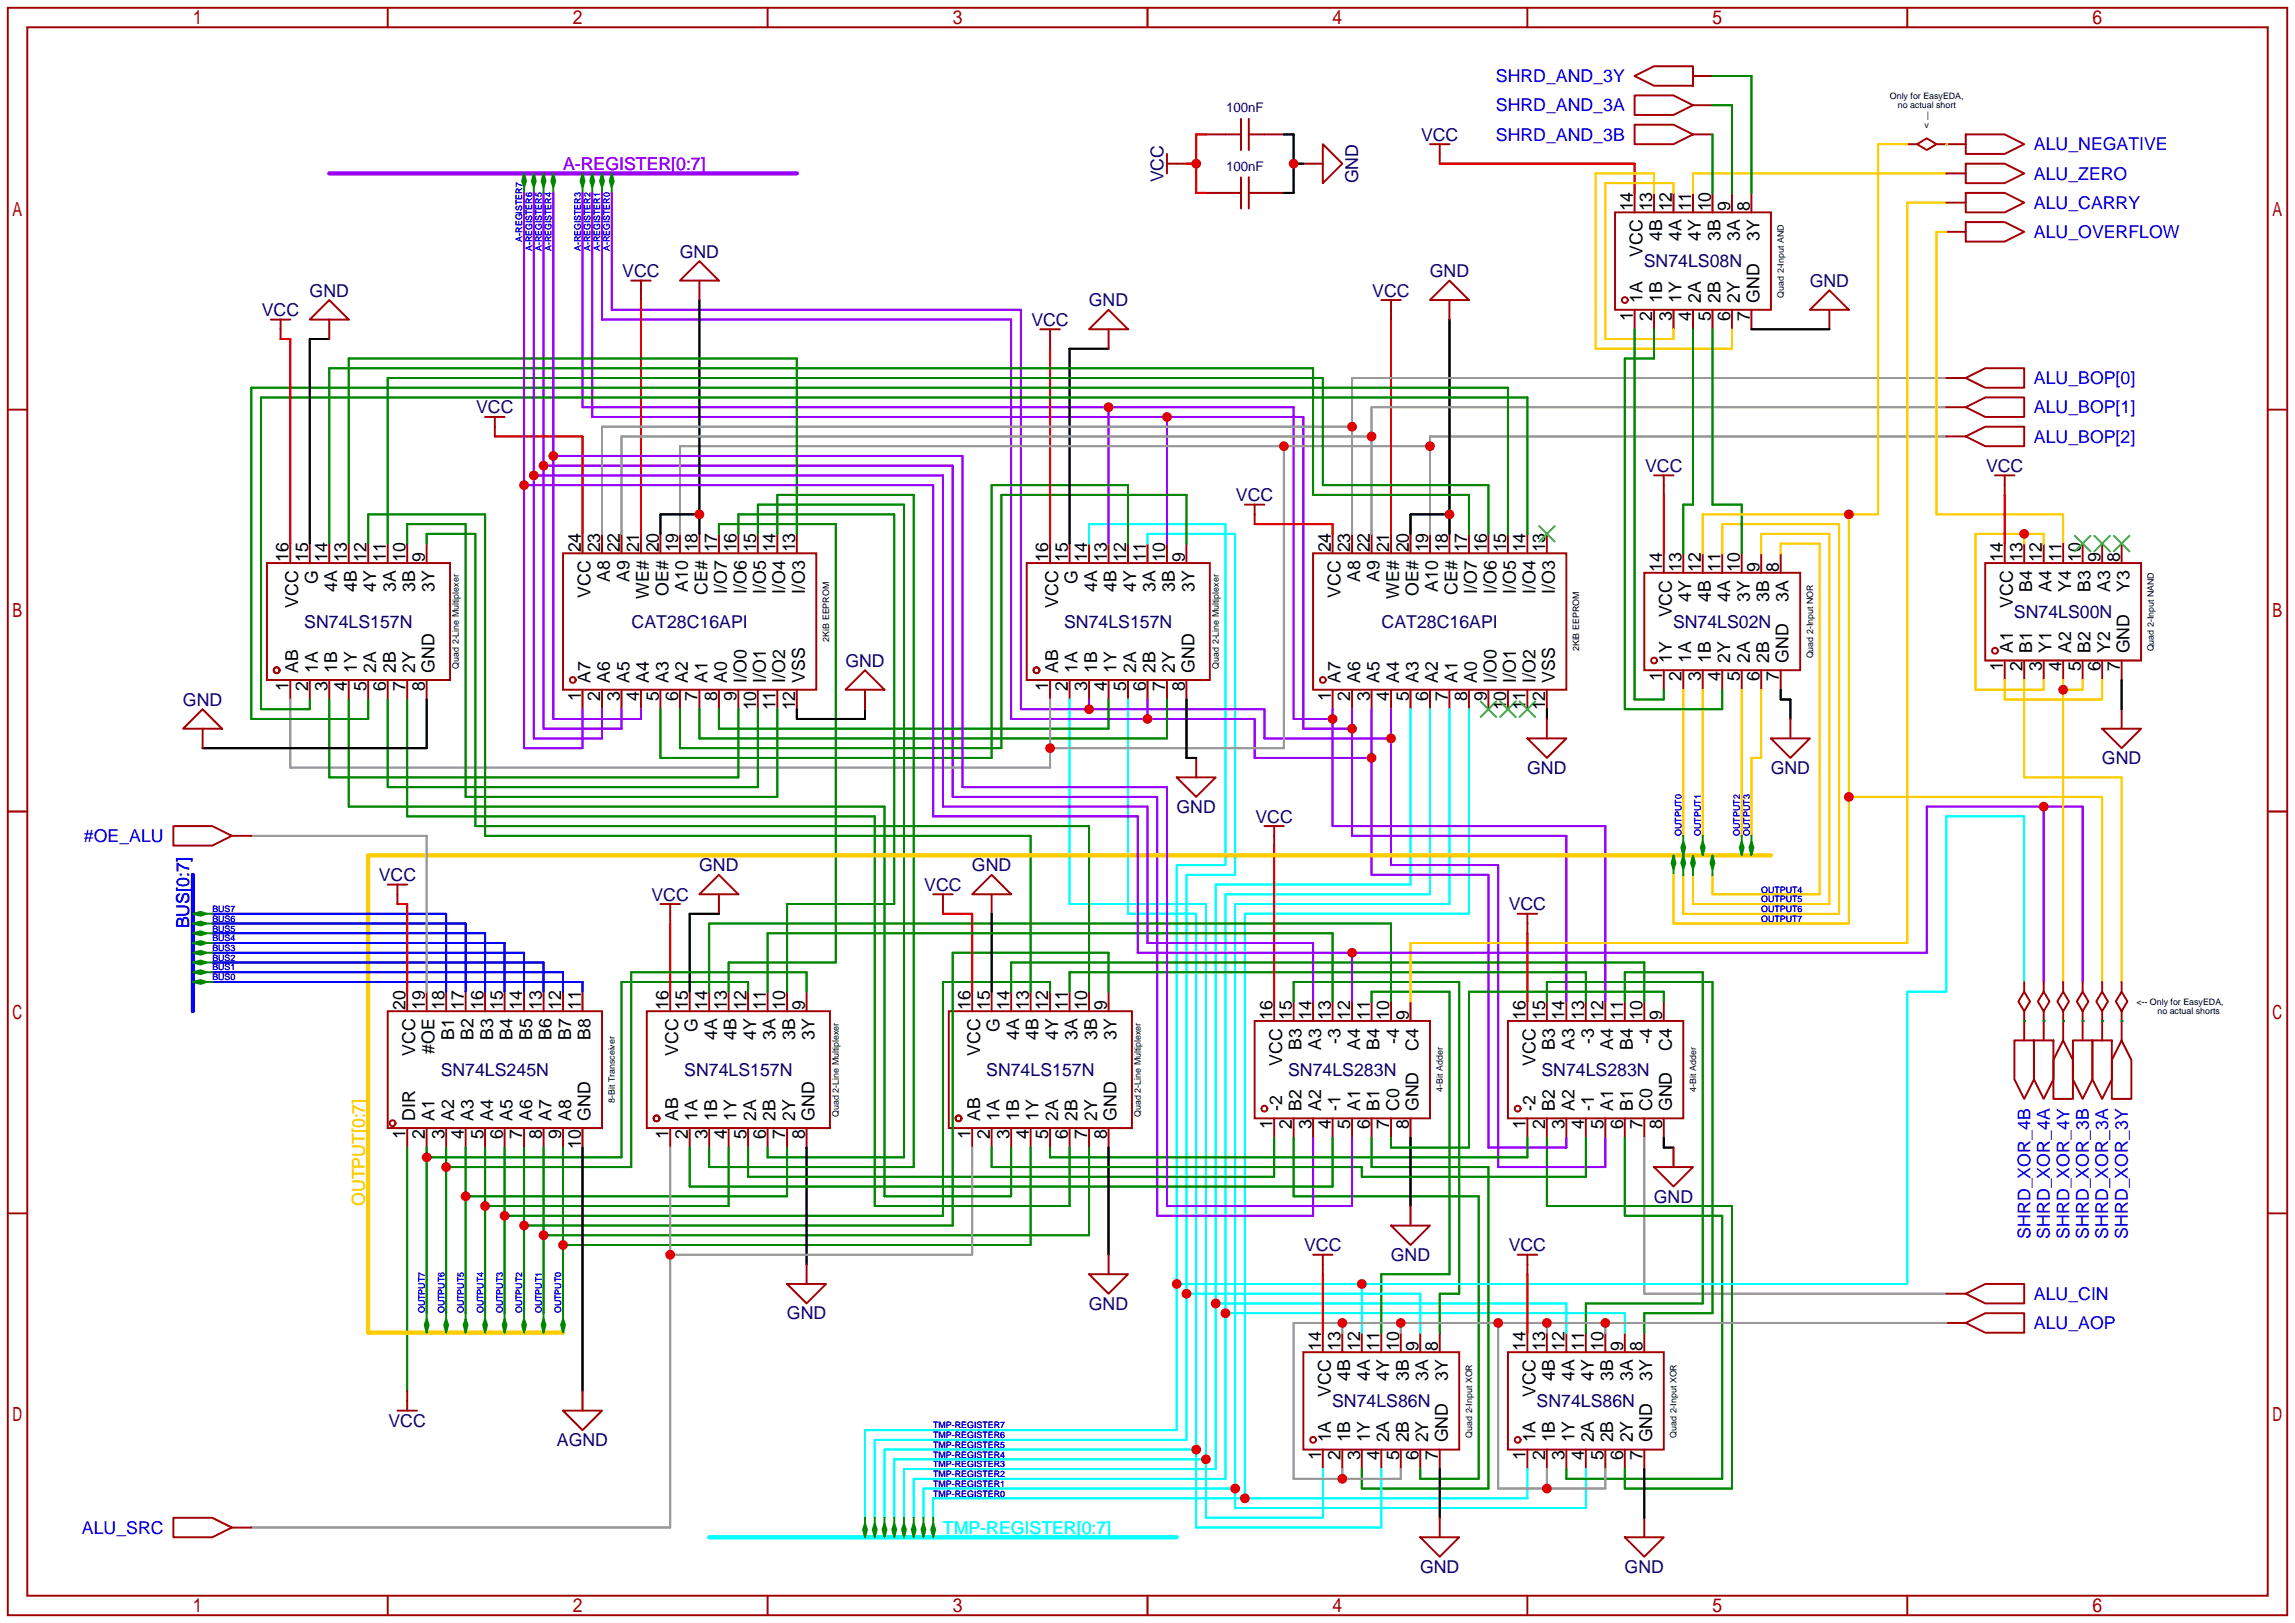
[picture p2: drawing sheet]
<svg xmlns="http://www.w3.org/2000/svg" width="299mm" height="212mm" viewBox="0 0 299 212" stroke-linecap="round" stroke-linejoin="round" font-family="sans-serif">
<defs><g id="words">
<g font-size="2.3" fill="#00f">
<text x="195" y="10.7">SHRD_AND_3Y</text>
<text x="195" y="14.5">SHRD_AND_3A</text>
<text x="195" y="18.3">SHRD_AND_3B</text>
<text x="265.2" y="19.6">ALU_NEGATIVE</text>
<text x="265.2" y="23.4">ALU_ZERO</text>
<text x="265.2" y="27.2">ALU_CARRY</text>
<text x="265.2" y="31">ALU_OVERFLOW</text>
<text x="265.2" y="53.9">ALU_BOP[1]</text>
<text x="265.2" y="50.1">ALU_BOP[0]</text>
<text x="265.2" y="57.7">ALU_BOP[2]</text>
<text x="10.9" y="109.8">#OE_ALU</text>
<text x="24.7" y="121" transform="rotate(-90 24.7 121)">BUS[0:7]</text>
<text x="264.7" y="161.5" transform="rotate(-90 264.7 161.5)">SHRD_XOR_4B</text>
<text x="267.3" y="161.5" transform="rotate(-90 267.3 161.5)">SHRD_XOR_4A</text>
<text x="269.8" y="161.5" transform="rotate(-90 269.8 161.5)">SHRD_XOR_4Y</text>
<text x="272.3" y="161.5" transform="rotate(-90 272.3 161.5)">SHRD_XOR_3B</text>
<text x="274.9" y="161.5" transform="rotate(-90 274.9 161.5)">SHRD_XOR_3A</text>
<text x="277.4" y="161.5" transform="rotate(-90 277.4 161.5)">SHRD_XOR_3Y</text>
<text x="265.2" y="173.3">ALU_AOP</text>
<text x="265.2" y="169.5">ALU_CIN</text>
<text x="10.7" y="199.9">ALU_SRC</text>
</g>
<text font-size="2.3" fill="#90f" x="73.4" y="22.1">A-REGISTER[0:7]</text>
<g font-size="2.3" fill="#000080">
<text x="151.7" y="23.8" transform="rotate(-90 151.7 23.8)">VCC</text>
<text x="177.1" y="23.9" transform="rotate(-90 177.1 23.9)">GND</text>
<text x="185.3" y="18.3">VCC</text>
<text x="88.6" y="33.6">GND</text>
<text x="214.3" y="34.8">SN74LS08N</text>
<text x="34.1" y="41.2">VCC</text>
<text x="40.4" y="38.7">GND</text>
<text x="81.1" y="36.1">VCC</text>
<text x="142" y="39.9">GND</text>
<text x="178.9" y="38.7">VCC</text>
<text x="186.4" y="36.1">GND</text>
<text x="235.9" y="37.4">GND</text>
<text x="134.5" y="42.5">VCC</text>
<text x="62.1" y="53.9">VCC</text>
<text x="161.1" y="65.3">VCC</text>
<text x="214.5" y="61.5">VCC</text>
<text x="258.9" y="61.5">VCC</text>
<text x="39.7" y="81.8">SN74LS157N</text>
<text x="82.3" y="81.8">CAT28C16API</text>
<text x="138.7" y="81.8">SN74LS157N</text>
<text x="180.1" y="81.8">CAT28C16API</text>
<text x="218.1" y="81.8">SN74LS02N</text>
<text x="262.6" y="80.6">SN74LS00N</text>
<text x="110.2" y="86.9">GND</text>
<text x="23.9" y="92">GND</text>
<text x="199.1" y="100.9">GND</text>
<text x="230.9" y="100.9">GND</text>
<text x="274" y="99.6">GND</text>
<text x="153.4" y="106">GND</text>
<text x="163.7" y="107.2">VCC</text>
<text x="91.2" y="113.6">GND</text>
<text x="126.7" y="113.6">GND</text>
<text x="49.4" y="114.9">VCC</text>
<text x="84.9" y="117.4">VCC</text>
<text x="120.5" y="116.1">VCC</text>
<text x="196.7" y="118.7">VCC</text>
<text x="57.5" y="140.3">SN74LS245N</text>
<text x="89.2" y="140.3">SN74LS157N</text>
<text x="128.6" y="140.3">SN74LS157N</text>
<text x="167.9" y="140.3">SN74LS283N</text>
<text x="201" y="140.3">SN74LS283N</text>
<text x="215.6" y="156.8">GND</text>
<text x="170" y="163.1">VCC</text>
<text x="181.3" y="164.4">GND</text>
<text x="196.7" y="163.1">VCC</text>
<text x="102.6" y="172">GND</text>
<text x="142" y="170.7">GND</text>
<text x="50.6" y="186">VCC</text>
<text x="173.7" y="183.4">SN74LS86N</text>
<text x="200.3" y="183.4">SN74LS86N</text>
<text x="72.6" y="188.5">AGND</text>
<text x="185.1" y="205">GND</text>
<text x="211.8" y="205">GND</text>
</g>
<g font-size="2.3">
<text x="212.9" y="27.6" transform="rotate(-90 212.9 27.6)">14</text>
<text x="215.4" y="27.6" transform="rotate(-90 215.4 27.6)">13</text>
<text x="218" y="27.6" transform="rotate(-90 218 27.6)">12</text>
<text x="220.5" y="27.6" transform="rotate(-90 220.5 27.6)">11</text>
<text x="223" y="27.6" transform="rotate(-90 223 27.6)">10</text>
<text x="225.6" y="27.6" transform="rotate(-90 225.6 27.6)">9</text>
<text x="228.1" y="27.6" transform="rotate(-90 228.1 27.6)">8</text>
<text x="214.1" y="33.5" transform="rotate(-90 214.1 33.5)">VCC</text>
<text x="216.7" y="31.5" transform="rotate(-90 216.7 31.5)">4B</text>
<text x="219.2" y="31.5" transform="rotate(-90 219.2 31.5)">4A</text>
<text x="221.8" y="31.5" transform="rotate(-90 221.8 31.5)">4Y</text>
<text x="224.3" y="31.5" transform="rotate(-90 224.3 31.5)">3B</text>
<text x="226.8" y="31.5" transform="rotate(-90 226.8 31.5)">3A</text>
<text x="229.4" y="31.5" transform="rotate(-90 229.4 31.5)">3Y</text>
<text x="212.9" y="41.8" transform="rotate(-90 212.9 41.8)">1</text>
<text x="214.1" y="39.4" transform="rotate(-90 214.1 39.4)">1A</text>
<text x="215.4" y="41.8" transform="rotate(-90 215.4 41.8)">2</text>
<text x="216.7" y="39.4" transform="rotate(-90 216.7 39.4)">1B</text>
<text x="218" y="41.8" transform="rotate(-90 218 41.8)">3</text>
<text x="219.2" y="39.4" transform="rotate(-90 219.2 39.4)">1Y</text>
<text x="220.5" y="41.8" transform="rotate(-90 220.5 41.8)">4</text>
<text x="221.8" y="39.4" transform="rotate(-90 221.8 39.4)">2A</text>
<text x="223" y="41.8" transform="rotate(-90 223 41.8)">5</text>
<text x="224.3" y="39.4" transform="rotate(-90 224.3 39.4)">2B</text>
<text x="225.6" y="41.8" transform="rotate(-90 225.6 41.8)">6</text>
<text x="226.8" y="39.4" transform="rotate(-90 226.8 39.4)">2Y</text>
<text x="228.1" y="41.8" transform="rotate(-90 228.1 41.8)">7</text>
<text x="229.4" y="39.4" transform="rotate(-90 229.4 39.4)">GND</text>
<text x="37.6" y="73.3" transform="rotate(-90 37.6 73.3)">16</text>
<text x="40.2" y="73.3" transform="rotate(-90 40.2 73.3)">15</text>
<text x="41.4" y="76.1" transform="rotate(-90 41.4 76.1)">G</text>
<text x="42.7" y="73.3" transform="rotate(-90 42.7 73.3)">14</text>
<text x="44" y="77.2" transform="rotate(-90 44 77.2)">4A</text>
<text x="45.2" y="73.3" transform="rotate(-90 45.2 73.3)">13</text>
<text x="46.5" y="77.2" transform="rotate(-90 46.5 77.2)">4B</text>
<text x="47.8" y="73.3" transform="rotate(-90 47.8 73.3)">12</text>
<text x="49" y="77.2" transform="rotate(-90 49 77.2)">4Y</text>
<text x="50.3" y="73.3" transform="rotate(-90 50.3 73.3)">11</text>
<text x="51.6" y="77.2" transform="rotate(-90 51.6 77.2)">3A</text>
<text x="52.9" y="73.3" transform="rotate(-90 52.9 73.3)">10</text>
<text x="54.1" y="77.2" transform="rotate(-90 54.1 77.2)">3B</text>
<text x="55.4" y="73.3" transform="rotate(-90 55.4 73.3)">9</text>
<text x="56.7" y="77.2" transform="rotate(-90 56.7 77.2)">3Y</text>
<text x="75.7" y="72" transform="rotate(-90 75.7 72)">24</text>
<text x="77" y="77.9" transform="rotate(-90 77 77.9)">VCC</text>
<text x="78.3" y="72" transform="rotate(-90 78.3 72)">23</text>
<text x="79.5" y="75.9" transform="rotate(-90 79.5 75.9)">A8</text>
<text x="80.8" y="72" transform="rotate(-90 80.8 72)">22</text>
<text x="82.1" y="75.9" transform="rotate(-90 82.1 75.9)">A9</text>
<text x="83.3" y="72" transform="rotate(-90 83.3 72)">21</text>
<text x="85.9" y="72" transform="rotate(-90 85.9 72)">20</text>
<text x="87.1" y="77.7" transform="rotate(-90 87.1 77.7)">OE#</text>
<text x="88.4" y="72" transform="rotate(-90 88.4 72)">19</text>
<text x="89.7" y="77.2" transform="rotate(-90 89.7 77.2)">A10</text>
<text x="91" y="72" transform="rotate(-90 91 72)">18</text>
<text x="92.2" y="77.6" transform="rotate(-90 92.2 77.6)">CE#</text>
<text x="93.5" y="72" transform="rotate(-90 93.5 72)">17</text>
<text x="94.8" y="77.4" transform="rotate(-90 94.8 77.4)">I/O7</text>
<text x="96" y="72" transform="rotate(-90 96 72)">16</text>
<text x="97.3" y="77.4" transform="rotate(-90 97.3 77.4)">I/O6</text>
<text x="98.6" y="72" transform="rotate(-90 98.6 72)">15</text>
<text x="99.8" y="77.4" transform="rotate(-90 99.8 77.4)">I/O5</text>
<text x="101.1" y="72" transform="rotate(-90 101.1 72)">14</text>
<text x="102.4" y="77.4" transform="rotate(-90 102.4 77.4)">I/O4</text>
<text x="103.7" y="72" transform="rotate(-90 103.7 72)">13</text>
<text x="104.9" y="77.4" transform="rotate(-90 104.9 77.4)">I/O3</text>
<text x="136.7" y="73.3" transform="rotate(-90 136.7 73.3)">16</text>
<text x="139.2" y="73.3" transform="rotate(-90 139.2 73.3)">15</text>
<text x="140.5" y="76.1" transform="rotate(-90 140.5 76.1)">G</text>
<text x="141.8" y="73.3" transform="rotate(-90 141.8 73.3)">14</text>
<text x="143" y="77.2" transform="rotate(-90 143 77.2)">4A</text>
<text x="144.3" y="73.3" transform="rotate(-90 144.3 73.3)">13</text>
<text x="145.6" y="77.2" transform="rotate(-90 145.6 77.2)">4B</text>
<text x="146.8" y="73.3" transform="rotate(-90 146.8 73.3)">12</text>
<text x="148.1" y="77.2" transform="rotate(-90 148.1 77.2)">4Y</text>
<text x="149.4" y="73.3" transform="rotate(-90 149.4 73.3)">11</text>
<text x="150.6" y="77.2" transform="rotate(-90 150.6 77.2)">3A</text>
<text x="151.9" y="73.3" transform="rotate(-90 151.9 73.3)">10</text>
<text x="153.2" y="77.2" transform="rotate(-90 153.2 77.2)">3B</text>
<text x="154.5" y="73.3" transform="rotate(-90 154.5 73.3)">9</text>
<text x="155.7" y="77.2" transform="rotate(-90 155.7 77.2)">3Y</text>
<text x="173.5" y="72" transform="rotate(-90 173.5 72)">24</text>
<text x="174.8" y="77.9" transform="rotate(-90 174.8 77.9)">VCC</text>
<text x="176" y="72" transform="rotate(-90 176 72)">23</text>
<text x="177.3" y="75.9" transform="rotate(-90 177.3 75.9)">A8</text>
<text x="178.6" y="72" transform="rotate(-90 178.6 72)">22</text>
<text x="179.9" y="75.9" transform="rotate(-90 179.9 75.9)">A9</text>
<text x="181.1" y="72" transform="rotate(-90 181.1 72)">21</text>
<text x="183.7" y="72" transform="rotate(-90 183.7 72)">20</text>
<text x="184.9" y="77.7" transform="rotate(-90 184.9 77.7)">OE#</text>
<text x="186.2" y="72" transform="rotate(-90 186.2 72)">19</text>
<text x="187.5" y="77.2" transform="rotate(-90 187.5 77.2)">A10</text>
<text x="188.7" y="72" transform="rotate(-90 188.7 72)">18</text>
<text x="190" y="77.6" transform="rotate(-90 190 77.6)">CE#</text>
<text x="191.3" y="72" transform="rotate(-90 191.3 72)">17</text>
<text x="192.6" y="77.4" transform="rotate(-90 192.6 77.4)">I/O7</text>
<text x="193.8" y="72" transform="rotate(-90 193.8 72)">16</text>
<text x="195.1" y="77.4" transform="rotate(-90 195.1 77.4)">I/O6</text>
<text x="196.4" y="72" transform="rotate(-90 196.4 72)">15</text>
<text x="197.6" y="77.4" transform="rotate(-90 197.6 77.4)">I/O5</text>
<text x="198.9" y="72" transform="rotate(-90 198.9 72)">14</text>
<text x="200.2" y="77.4" transform="rotate(-90 200.2 77.4)">I/O4</text>
<text x="201.4" y="72" transform="rotate(-90 201.4 72)">13</text>
<text x="202.7" y="77.4" transform="rotate(-90 202.7 77.4)">I/O3</text>
<text x="216.7" y="74.5" transform="rotate(-90 216.7 74.5)">14</text>
<text x="219.2" y="74.5" transform="rotate(-90 219.2 74.5)">13</text>
<text x="221.8" y="74.5" transform="rotate(-90 221.8 74.5)">12</text>
<text x="224.3" y="74.5" transform="rotate(-90 224.3 74.5)">11</text>
<text x="226.8" y="74.5" transform="rotate(-90 226.8 74.5)">10</text>
<text x="229.4" y="74.5" transform="rotate(-90 229.4 74.5)">9</text>
<text x="231.9" y="74.5" transform="rotate(-90 231.9 74.5)">8</text>
<text x="261.1" y="73.3" transform="rotate(-90 261.1 73.3)">14</text>
<text x="263.7" y="73.3" transform="rotate(-90 263.7 73.3)">13</text>
<text x="264.9" y="77.2" transform="rotate(-90 264.9 77.2)">B4</text>
<text x="266.2" y="73.3" transform="rotate(-90 266.2 73.3)">12</text>
<text x="267.5" y="77.2" transform="rotate(-90 267.5 77.2)">A4</text>
<text x="268.8" y="73.3" transform="rotate(-90 268.8 73.3)">11</text>
<text x="270" y="77.2" transform="rotate(-90 270 77.2)">Y4</text>
<text x="271.3" y="73.3" transform="rotate(-90 271.3 73.3)">10</text>
<text x="272.6" y="77.2" transform="rotate(-90 272.6 77.2)">B3</text>
<text x="273.8" y="73.3" transform="rotate(-90 273.8 73.3)">9</text>
<text x="275.1" y="77.2" transform="rotate(-90 275.1 77.2)">A3</text>
<text x="276.4" y="73.3" transform="rotate(-90 276.4 73.3)">8</text>
<text x="277.6" y="77.2" transform="rotate(-90 277.6 77.2)">Y3</text>
<text x="38.9" y="79.2" transform="rotate(-90 38.9 79.2)">VCC</text>
<text x="84.6" y="78.1" transform="rotate(-90 84.6 78.1)">WE#</text>
<text x="137.9" y="79.2" transform="rotate(-90 137.9 79.2)">VCC</text>
<text x="182.4" y="78.1" transform="rotate(-90 182.4 78.1)">WE#</text>
<text x="218" y="80.5" transform="rotate(-90 218 80.5)">VCC</text>
<text x="220.5" y="78.4" transform="rotate(-90 220.5 78.4)">4Y</text>
<text x="223" y="78.4" transform="rotate(-90 223 78.4)">4B</text>
<text x="225.6" y="78.4" transform="rotate(-90 225.6 78.4)">4A</text>
<text x="228.1" y="78.4" transform="rotate(-90 228.1 78.4)">3Y</text>
<text x="230.7" y="78.4" transform="rotate(-90 230.7 78.4)">3B</text>
<text x="233.2" y="78.4" transform="rotate(-90 233.2 78.4)">3A</text>
<text x="262.4" y="79.2" transform="rotate(-90 262.4 79.2)">VCC</text>
<text x="38.9" y="87.7" transform="rotate(-90 38.9 87.7)">AB</text>
<text x="41.4" y="87.7" transform="rotate(-90 41.4 87.7)">1A</text>
<text x="44" y="87.7" transform="rotate(-90 44 87.7)">1B</text>
<text x="46.5" y="87.7" transform="rotate(-90 46.5 87.7)">1Y</text>
<text x="49" y="87.7" transform="rotate(-90 49 87.7)">2A</text>
<text x="51.6" y="87.7" transform="rotate(-90 51.6 87.7)">2B</text>
<text x="54.1" y="87.7" transform="rotate(-90 54.1 87.7)">2Y</text>
<text x="56.7" y="87.7" transform="rotate(-90 56.7 87.7)">GND</text>
<text x="77" y="89" transform="rotate(-90 77 89)">A7</text>
<text x="79.5" y="89" transform="rotate(-90 79.5 89)">A6</text>
<text x="82.1" y="89" transform="rotate(-90 82.1 89)">A5</text>
<text x="84.6" y="89" transform="rotate(-90 84.6 89)">A4</text>
<text x="87.1" y="89" transform="rotate(-90 87.1 89)">A3</text>
<text x="89.7" y="89" transform="rotate(-90 89.7 89)">A2</text>
<text x="92.2" y="89" transform="rotate(-90 92.2 89)">A1</text>
<text x="94.8" y="89" transform="rotate(-90 94.8 89)">A0</text>
<text x="97.3" y="89" transform="rotate(-90 97.3 89)">I/O0</text>
<text x="99.8" y="89" transform="rotate(-90 99.8 89)">I/O1</text>
<text x="102.4" y="89" transform="rotate(-90 102.4 89)">I/O2</text>
<text x="104.9" y="89" transform="rotate(-90 104.9 89)">VSS</text>
<text x="137.9" y="87.7" transform="rotate(-90 137.9 87.7)">AB</text>
<text x="140.5" y="87.7" transform="rotate(-90 140.5 87.7)">1A</text>
<text x="143" y="87.7" transform="rotate(-90 143 87.7)">1B</text>
<text x="145.6" y="87.7" transform="rotate(-90 145.6 87.7)">1Y</text>
<text x="148.1" y="87.7" transform="rotate(-90 148.1 87.7)">2A</text>
<text x="150.6" y="87.7" transform="rotate(-90 150.6 87.7)">2B</text>
<text x="153.2" y="87.7" transform="rotate(-90 153.2 87.7)">2Y</text>
<text x="155.7" y="87.7" transform="rotate(-90 155.7 87.7)">GND</text>
<text x="174.8" y="89" transform="rotate(-90 174.8 89)">A7</text>
<text x="177.3" y="89" transform="rotate(-90 177.3 89)">A6</text>
<text x="179.9" y="89" transform="rotate(-90 179.9 89)">A5</text>
<text x="182.4" y="89" transform="rotate(-90 182.4 89)">A4</text>
<text x="184.9" y="89" transform="rotate(-90 184.9 89)">A3</text>
<text x="187.5" y="89" transform="rotate(-90 187.5 89)">A2</text>
<text x="190" y="89" transform="rotate(-90 190 89)">A1</text>
<text x="192.6" y="89" transform="rotate(-90 192.6 89)">A0</text>
<text x="195.1" y="89" transform="rotate(-90 195.1 89)">I/O0</text>
<text x="197.6" y="89" transform="rotate(-90 197.6 89)">I/O1</text>
<text x="200.2" y="89" transform="rotate(-90 200.2 89)">I/O2</text>
<text x="202.7" y="89" transform="rotate(-90 202.7 89)">VSS</text>
<text x="216.7" y="88.8" transform="rotate(-90 216.7 88.8)">1</text>
<text x="218" y="86.4" transform="rotate(-90 218 86.4)">1Y</text>
<text x="219.2" y="88.8" transform="rotate(-90 219.2 88.8)">2</text>
<text x="220.5" y="86.4" transform="rotate(-90 220.5 86.4)">1A</text>
<text x="221.8" y="88.8" transform="rotate(-90 221.8 88.8)">3</text>
<text x="223" y="86.4" transform="rotate(-90 223 86.4)">1B</text>
<text x="224.3" y="88.8" transform="rotate(-90 224.3 88.8)">4</text>
<text x="225.6" y="86.4" transform="rotate(-90 225.6 86.4)">2Y</text>
<text x="226.8" y="88.8" transform="rotate(-90 226.8 88.8)">5</text>
<text x="228.1" y="86.4" transform="rotate(-90 228.1 86.4)">2A</text>
<text x="229.4" y="88.8" transform="rotate(-90 229.4 88.8)">6</text>
<text x="230.7" y="86.4" transform="rotate(-90 230.7 86.4)">2B</text>
<text x="231.9" y="88.8" transform="rotate(-90 231.9 88.8)">7</text>
<text x="233.2" y="86.4" transform="rotate(-90 233.2 86.4)">GND</text>
<text x="261.1" y="87.5" transform="rotate(-90 261.1 87.5)">1</text>
<text x="262.4" y="85.2" transform="rotate(-90 262.4 85.2)">A1</text>
<text x="263.7" y="87.5" transform="rotate(-90 263.7 87.5)">2</text>
<text x="264.9" y="85.2" transform="rotate(-90 264.9 85.2)">B1</text>
<text x="266.2" y="87.5" transform="rotate(-90 266.2 87.5)">3</text>
<text x="267.5" y="85.2" transform="rotate(-90 267.5 85.2)">Y1</text>
<text x="268.8" y="87.5" transform="rotate(-90 268.8 87.5)">4</text>
<text x="270" y="85.2" transform="rotate(-90 270 85.2)">A2</text>
<text x="271.3" y="87.5" transform="rotate(-90 271.3 87.5)">5</text>
<text x="272.6" y="85.2" transform="rotate(-90 272.6 85.2)">B2</text>
<text x="273.8" y="87.5" transform="rotate(-90 273.8 87.5)">6</text>
<text x="275.1" y="85.2" transform="rotate(-90 275.1 85.2)">Y2</text>
<text x="276.4" y="87.5" transform="rotate(-90 276.4 87.5)">7</text>
<text x="277.6" y="85.2" transform="rotate(-90 277.6 85.2)">GND</text>
<text x="37.6" y="90.1" transform="rotate(-90 37.6 90.1)">1</text>
<text x="40.2" y="90.1" transform="rotate(-90 40.2 90.1)">2</text>
<text x="42.7" y="90.1" transform="rotate(-90 42.7 90.1)">3</text>
<text x="45.2" y="90.1" transform="rotate(-90 45.2 90.1)">4</text>
<text x="47.8" y="90.1" transform="rotate(-90 47.8 90.1)">5</text>
<text x="50.3" y="90.1" transform="rotate(-90 50.3 90.1)">6</text>
<text x="52.9" y="90.1" transform="rotate(-90 52.9 90.1)">7</text>
<text x="55.4" y="90.1" transform="rotate(-90 55.4 90.1)">8</text>
<text x="75.7" y="91.3" transform="rotate(-90 75.7 91.3)">1</text>
<text x="78.3" y="91.3" transform="rotate(-90 78.3 91.3)">2</text>
<text x="80.8" y="91.3" transform="rotate(-90 80.8 91.3)">3</text>
<text x="83.3" y="91.3" transform="rotate(-90 83.3 91.3)">4</text>
<text x="85.9" y="91.3" transform="rotate(-90 85.9 91.3)">5</text>
<text x="88.4" y="91.3" transform="rotate(-90 88.4 91.3)">6</text>
<text x="91" y="91.3" transform="rotate(-90 91 91.3)">7</text>
<text x="93.5" y="91.3" transform="rotate(-90 93.5 91.3)">8</text>
<text x="96" y="91.3" transform="rotate(-90 96 91.3)">9</text>
<text x="98.6" y="92.6" transform="rotate(-90 98.6 92.6)">10</text>
<text x="101.1" y="92.6" transform="rotate(-90 101.1 92.6)">11</text>
<text x="103.7" y="92.6" transform="rotate(-90 103.7 92.6)">12</text>
<text x="136.7" y="90.1" transform="rotate(-90 136.7 90.1)">1</text>
<text x="139.2" y="90.1" transform="rotate(-90 139.2 90.1)">2</text>
<text x="141.8" y="90.1" transform="rotate(-90 141.8 90.1)">3</text>
<text x="144.3" y="90.1" transform="rotate(-90 144.3 90.1)">4</text>
<text x="146.8" y="90.1" transform="rotate(-90 146.8 90.1)">5</text>
<text x="149.4" y="90.1" transform="rotate(-90 149.4 90.1)">6</text>
<text x="151.9" y="90.1" transform="rotate(-90 151.9 90.1)">7</text>
<text x="154.5" y="90.1" transform="rotate(-90 154.5 90.1)">8</text>
<text x="173.5" y="91.3" transform="rotate(-90 173.5 91.3)">1</text>
<text x="176" y="91.3" transform="rotate(-90 176 91.3)">2</text>
<text x="178.6" y="91.3" transform="rotate(-90 178.6 91.3)">3</text>
<text x="181.1" y="91.3" transform="rotate(-90 181.1 91.3)">4</text>
<text x="183.7" y="91.3" transform="rotate(-90 183.7 91.3)">5</text>
<text x="186.2" y="91.3" transform="rotate(-90 186.2 91.3)">6</text>
<text x="188.7" y="91.3" transform="rotate(-90 188.7 91.3)">7</text>
<text x="191.3" y="91.3" transform="rotate(-90 191.3 91.3)">8</text>
<text x="193.8" y="91.3" transform="rotate(-90 193.8 91.3)">9</text>
<text x="196.4" y="92.6" transform="rotate(-90 196.4 92.6)">10</text>
<text x="198.9" y="92.6" transform="rotate(-90 198.9 92.6)">11</text>
<text x="201.4" y="92.6" transform="rotate(-90 201.4 92.6)">12</text>
<text x="52.9" y="131.7" transform="rotate(-90 52.9 131.7)">20</text>
<text x="55.4" y="131.7" transform="rotate(-90 55.4 131.7)">19</text>
<text x="57.9" y="131.7" transform="rotate(-90 57.9 131.7)">18</text>
<text x="60.5" y="131.7" transform="rotate(-90 60.5 131.7)">17</text>
<text x="63" y="131.7" transform="rotate(-90 63 131.7)">16</text>
<text x="65.6" y="131.7" transform="rotate(-90 65.6 131.7)">15</text>
<text x="68.1" y="131.7" transform="rotate(-90 68.1 131.7)">14</text>
<text x="70.6" y="131.7" transform="rotate(-90 70.6 131.7)">13</text>
<text x="73.2" y="131.7" transform="rotate(-90 73.2 131.7)">12</text>
<text x="75.7" y="131.7" transform="rotate(-90 75.7 131.7)">11</text>
<text x="87.1" y="131.7" transform="rotate(-90 87.1 131.7)">16</text>
<text x="89.7" y="131.7" transform="rotate(-90 89.7 131.7)">15</text>
<text x="92.2" y="131.7" transform="rotate(-90 92.2 131.7)">14</text>
<text x="94.8" y="131.7" transform="rotate(-90 94.8 131.7)">13</text>
<text x="97.3" y="131.7" transform="rotate(-90 97.3 131.7)">12</text>
<text x="99.8" y="131.7" transform="rotate(-90 99.8 131.7)">11</text>
<text x="102.4" y="131.7" transform="rotate(-90 102.4 131.7)">10</text>
<text x="104.9" y="131.7" transform="rotate(-90 104.9 131.7)">9</text>
<text x="126.5" y="131.7" transform="rotate(-90 126.5 131.7)">16</text>
<text x="129.1" y="131.7" transform="rotate(-90 129.1 131.7)">15</text>
<text x="131.6" y="131.7" transform="rotate(-90 131.6 131.7)">14</text>
<text x="134.1" y="131.7" transform="rotate(-90 134.1 131.7)">13</text>
<text x="136.7" y="131.7" transform="rotate(-90 136.7 131.7)">12</text>
<text x="139.2" y="131.7" transform="rotate(-90 139.2 131.7)">11</text>
<text x="141.8" y="131.7" transform="rotate(-90 141.8 131.7)">10</text>
<text x="144.3" y="131.7" transform="rotate(-90 144.3 131.7)">9</text>
<text x="54.1" y="137.6" transform="rotate(-90 54.1 137.6)">VCC</text>
<text x="56.7" y="137.4" transform="rotate(-90 56.7 137.4)">#OE</text>
<text x="59.2" y="135.6" transform="rotate(-90 59.2 135.6)">B1</text>
<text x="61.7" y="135.6" transform="rotate(-90 61.7 135.6)">B2</text>
<text x="64.3" y="135.6" transform="rotate(-90 64.3 135.6)">B3</text>
<text x="66.8" y="135.6" transform="rotate(-90 66.8 135.6)">B4</text>
<text x="69.4" y="135.6" transform="rotate(-90 69.4 135.6)">B5</text>
<text x="71.9" y="135.6" transform="rotate(-90 71.9 135.6)">B6</text>
<text x="74.4" y="135.6" transform="rotate(-90 74.4 135.6)">B7</text>
<text x="77" y="135.6" transform="rotate(-90 77 135.6)">B8</text>
<text x="88.4" y="137.6" transform="rotate(-90 88.4 137.6)">VCC</text>
<text x="91" y="134.6" transform="rotate(-90 91 134.6)">G</text>
<text x="93.5" y="135.6" transform="rotate(-90 93.5 135.6)">4A</text>
<text x="96" y="135.6" transform="rotate(-90 96 135.6)">4B</text>
<text x="98.6" y="135.6" transform="rotate(-90 98.6 135.6)">4Y</text>
<text x="101.1" y="135.6" transform="rotate(-90 101.1 135.6)">3A</text>
<text x="103.7" y="135.6" transform="rotate(-90 103.7 135.6)">3B</text>
<text x="106.2" y="135.6" transform="rotate(-90 106.2 135.6)">3Y</text>
<text x="127.8" y="137.6" transform="rotate(-90 127.8 137.6)">VCC</text>
<text x="130.3" y="134.6" transform="rotate(-90 130.3 134.6)">G</text>
<text x="132.9" y="135.6" transform="rotate(-90 132.9 135.6)">4A</text>
<text x="135.4" y="135.6" transform="rotate(-90 135.4 135.6)">4B</text>
<text x="137.9" y="135.6" transform="rotate(-90 137.9 135.6)">4Y</text>
<text x="140.5" y="135.6" transform="rotate(-90 140.5 135.6)">3A</text>
<text x="143" y="135.6" transform="rotate(-90 143 135.6)">3B</text>
<text x="145.6" y="135.6" transform="rotate(-90 145.6 135.6)">3Y</text>
<text x="165.9" y="133" transform="rotate(-90 165.9 133)">16</text>
<text x="168.4" y="133" transform="rotate(-90 168.4 133)">15</text>
<text x="169.7" y="136.9" transform="rotate(-90 169.7 136.9)">B3</text>
<text x="171" y="133" transform="rotate(-90 171 133)">14</text>
<text x="172.2" y="136.9" transform="rotate(-90 172.2 136.9)">A3</text>
<text x="173.5" y="133" transform="rotate(-90 173.5 133)">13</text>
<text x="174.8" y="136.1" transform="rotate(-90 174.8 136.1)">-3</text>
<text x="176" y="133" transform="rotate(-90 176 133)">12</text>
<text x="177.3" y="136.9" transform="rotate(-90 177.3 136.9)">A4</text>
<text x="178.6" y="133" transform="rotate(-90 178.6 133)">11</text>
<text x="179.9" y="136.9" transform="rotate(-90 179.9 136.9)">B4</text>
<text x="181.1" y="133" transform="rotate(-90 181.1 133)">10</text>
<text x="182.4" y="136.1" transform="rotate(-90 182.4 136.1)">-4</text>
<text x="183.7" y="133" transform="rotate(-90 183.7 133)">9</text>
<text x="184.9" y="137" transform="rotate(-90 184.9 137)">C4</text>
<text x="198.9" y="133" transform="rotate(-90 198.9 133)">16</text>
<text x="201.4" y="133" transform="rotate(-90 201.4 133)">15</text>
<text x="202.7" y="136.9" transform="rotate(-90 202.7 136.9)">B3</text>
<text x="204" y="133" transform="rotate(-90 204 133)">14</text>
<text x="205.3" y="136.9" transform="rotate(-90 205.3 136.9)">A3</text>
<text x="206.5" y="133" transform="rotate(-90 206.5 133)">13</text>
<text x="207.8" y="136.1" transform="rotate(-90 207.8 136.1)">-3</text>
<text x="209.1" y="133" transform="rotate(-90 209.1 133)">12</text>
<text x="210.3" y="136.9" transform="rotate(-90 210.3 136.9)">A4</text>
<text x="211.6" y="133" transform="rotate(-90 211.6 133)">11</text>
<text x="212.9" y="136.9" transform="rotate(-90 212.9 136.9)">B4</text>
<text x="214.1" y="133" transform="rotate(-90 214.1 133)">10</text>
<text x="215.4" y="136.1" transform="rotate(-90 215.4 136.1)">-4</text>
<text x="216.7" y="133" transform="rotate(-90 216.7 133)">9</text>
<text x="218" y="137" transform="rotate(-90 218 137)">C4</text>
<text x="167.2" y="138.9" transform="rotate(-90 167.2 138.9)">VCC</text>
<text x="200.2" y="138.9" transform="rotate(-90 200.2 138.9)">VCC</text>
<text x="52.9" y="148.5" transform="rotate(-90 52.9 148.5)">1</text>
<text x="54.1" y="146.1" transform="rotate(-90 54.1 146.1)">DIR</text>
<text x="55.4" y="148.5" transform="rotate(-90 55.4 148.5)">2</text>
<text x="56.7" y="146.1" transform="rotate(-90 56.7 146.1)">A1</text>
<text x="57.9" y="148.5" transform="rotate(-90 57.9 148.5)">3</text>
<text x="59.2" y="146.1" transform="rotate(-90 59.2 146.1)">A2</text>
<text x="60.5" y="148.5" transform="rotate(-90 60.5 148.5)">4</text>
<text x="61.7" y="146.1" transform="rotate(-90 61.7 146.1)">A3</text>
<text x="63" y="148.5" transform="rotate(-90 63 148.5)">5</text>
<text x="64.3" y="146.1" transform="rotate(-90 64.3 146.1)">A4</text>
<text x="65.6" y="148.5" transform="rotate(-90 65.6 148.5)">6</text>
<text x="66.8" y="146.1" transform="rotate(-90 66.8 146.1)">A5</text>
<text x="68.1" y="148.5" transform="rotate(-90 68.1 148.5)">7</text>
<text x="69.4" y="146.1" transform="rotate(-90 69.4 146.1)">A6</text>
<text x="70.6" y="148.5" transform="rotate(-90 70.6 148.5)">8</text>
<text x="71.9" y="146.1" transform="rotate(-90 71.9 146.1)">A7</text>
<text x="73.2" y="148.5" transform="rotate(-90 73.2 148.5)">9</text>
<text x="74.4" y="146.1" transform="rotate(-90 74.4 146.1)">A8</text>
<text x="75.7" y="149.8" transform="rotate(-90 75.7 149.8)">10</text>
<text x="77" y="146.1" transform="rotate(-90 77 146.1)">GND</text>
<text x="87.1" y="148.5" transform="rotate(-90 87.1 148.5)">1</text>
<text x="88.4" y="146.1" transform="rotate(-90 88.4 146.1)">AB</text>
<text x="89.7" y="148.5" transform="rotate(-90 89.7 148.5)">2</text>
<text x="91" y="146.1" transform="rotate(-90 91 146.1)">1A</text>
<text x="92.2" y="148.5" transform="rotate(-90 92.2 148.5)">3</text>
<text x="93.5" y="146.1" transform="rotate(-90 93.5 146.1)">1B</text>
<text x="94.8" y="148.5" transform="rotate(-90 94.8 148.5)">4</text>
<text x="96" y="146.1" transform="rotate(-90 96 146.1)">1Y</text>
<text x="97.3" y="148.5" transform="rotate(-90 97.3 148.5)">5</text>
<text x="98.6" y="146.1" transform="rotate(-90 98.6 146.1)">2A</text>
<text x="99.8" y="148.5" transform="rotate(-90 99.8 148.5)">6</text>
<text x="101.1" y="146.1" transform="rotate(-90 101.1 146.1)">2B</text>
<text x="102.4" y="148.5" transform="rotate(-90 102.4 148.5)">7</text>
<text x="103.7" y="146.1" transform="rotate(-90 103.7 146.1)">2Y</text>
<text x="104.9" y="148.5" transform="rotate(-90 104.9 148.5)">8</text>
<text x="106.2" y="146.1" transform="rotate(-90 106.2 146.1)">GND</text>
<text x="126.5" y="148.5" transform="rotate(-90 126.5 148.5)">1</text>
<text x="127.8" y="146.1" transform="rotate(-90 127.8 146.1)">AB</text>
<text x="129.1" y="148.5" transform="rotate(-90 129.1 148.5)">2</text>
<text x="130.3" y="146.1" transform="rotate(-90 130.3 146.1)">1A</text>
<text x="131.6" y="148.5" transform="rotate(-90 131.6 148.5)">3</text>
<text x="132.9" y="146.1" transform="rotate(-90 132.9 146.1)">1B</text>
<text x="134.1" y="148.5" transform="rotate(-90 134.1 148.5)">4</text>
<text x="135.4" y="146.1" transform="rotate(-90 135.4 146.1)">1Y</text>
<text x="136.7" y="148.5" transform="rotate(-90 136.7 148.5)">5</text>
<text x="137.9" y="146.1" transform="rotate(-90 137.9 146.1)">2A</text>
<text x="139.2" y="148.5" transform="rotate(-90 139.2 148.5)">6</text>
<text x="140.5" y="146.1" transform="rotate(-90 140.5 146.1)">2B</text>
<text x="141.8" y="148.5" transform="rotate(-90 141.8 148.5)">7</text>
<text x="143" y="146.1" transform="rotate(-90 143 146.1)">2Y</text>
<text x="144.3" y="148.5" transform="rotate(-90 144.3 148.5)">8</text>
<text x="145.6" y="146.1" transform="rotate(-90 145.6 146.1)">GND</text>
<text x="165.9" y="147.2" transform="rotate(-90 165.9 147.2)">1</text>
<text x="167.2" y="144.9" transform="rotate(-90 167.2 144.9)">-2</text>
<text x="168.4" y="147.2" transform="rotate(-90 168.4 147.2)">2</text>
<text x="169.7" y="144.9" transform="rotate(-90 169.7 144.9)">B2</text>
<text x="171" y="147.2" transform="rotate(-90 171 147.2)">3</text>
<text x="172.2" y="144.9" transform="rotate(-90 172.2 144.9)">A2</text>
<text x="173.5" y="147.2" transform="rotate(-90 173.5 147.2)">4</text>
<text x="174.8" y="144.9" transform="rotate(-90 174.8 144.9)">-1</text>
<text x="176" y="147.2" transform="rotate(-90 176 147.2)">5</text>
<text x="177.3" y="144.9" transform="rotate(-90 177.3 144.9)">A1</text>
<text x="178.6" y="147.2" transform="rotate(-90 178.6 147.2)">6</text>
<text x="179.9" y="144.9" transform="rotate(-90 179.9 144.9)">B1</text>
<text x="181.1" y="147.2" transform="rotate(-90 181.1 147.2)">7</text>
<text x="182.4" y="144.9" transform="rotate(-90 182.4 144.9)">C0</text>
<text x="183.7" y="147.2" transform="rotate(-90 183.7 147.2)">8</text>
<text x="184.9" y="144.9" transform="rotate(-90 184.9 144.9)">GND</text>
<text x="198.9" y="147.2" transform="rotate(-90 198.9 147.2)">1</text>
<text x="200.2" y="144.9" transform="rotate(-90 200.2 144.9)">-2</text>
<text x="201.4" y="147.2" transform="rotate(-90 201.4 147.2)">2</text>
<text x="202.7" y="144.9" transform="rotate(-90 202.7 144.9)">B2</text>
<text x="204" y="147.2" transform="rotate(-90 204 147.2)">3</text>
<text x="205.3" y="144.9" transform="rotate(-90 205.3 144.9)">A2</text>
<text x="206.5" y="147.2" transform="rotate(-90 206.5 147.2)">4</text>
<text x="207.8" y="144.9" transform="rotate(-90 207.8 144.9)">-1</text>
<text x="209.1" y="147.2" transform="rotate(-90 209.1 147.2)">5</text>
<text x="210.3" y="144.9" transform="rotate(-90 210.3 144.9)">A1</text>
<text x="211.6" y="147.2" transform="rotate(-90 211.6 147.2)">6</text>
<text x="212.9" y="144.9" transform="rotate(-90 212.9 144.9)">B1</text>
<text x="214.1" y="147.2" transform="rotate(-90 214.1 147.2)">7</text>
<text x="215.4" y="144.9" transform="rotate(-90 215.4 144.9)">C0</text>
<text x="216.7" y="147.2" transform="rotate(-90 216.7 147.2)">8</text>
<text x="218" y="144.9" transform="rotate(-90 218 144.9)">GND</text>
<text x="172.2" y="176.1" transform="rotate(-90 172.2 176.1)">14</text>
<text x="174.8" y="176.1" transform="rotate(-90 174.8 176.1)">13</text>
<text x="177.3" y="176.1" transform="rotate(-90 177.3 176.1)">12</text>
<text x="179.9" y="176.1" transform="rotate(-90 179.9 176.1)">11</text>
<text x="182.4" y="176.1" transform="rotate(-90 182.4 176.1)">10</text>
<text x="184.9" y="176.1" transform="rotate(-90 184.9 176.1)">9</text>
<text x="187.5" y="176.1" transform="rotate(-90 187.5 176.1)">8</text>
<text x="198.9" y="176.1" transform="rotate(-90 198.9 176.1)">14</text>
<text x="201.4" y="176.1" transform="rotate(-90 201.4 176.1)">13</text>
<text x="204" y="176.1" transform="rotate(-90 204 176.1)">12</text>
<text x="206.5" y="176.1" transform="rotate(-90 206.5 176.1)">11</text>
<text x="209.1" y="176.1" transform="rotate(-90 209.1 176.1)">10</text>
<text x="211.6" y="176.1" transform="rotate(-90 211.6 176.1)">9</text>
<text x="214.1" y="176.1" transform="rotate(-90 214.1 176.1)">8</text>
<text x="173.5" y="182.1" transform="rotate(-90 173.5 182.1)">VCC</text>
<text x="176" y="180" transform="rotate(-90 176 180)">4B</text>
<text x="178.6" y="180" transform="rotate(-90 178.6 180)">4A</text>
<text x="181.1" y="180" transform="rotate(-90 181.1 180)">4Y</text>
<text x="183.7" y="180" transform="rotate(-90 183.7 180)">3B</text>
<text x="186.2" y="180" transform="rotate(-90 186.2 180)">3A</text>
<text x="188.7" y="180" transform="rotate(-90 188.7 180)">3Y</text>
<text x="200.2" y="182.1" transform="rotate(-90 200.2 182.1)">VCC</text>
<text x="202.7" y="180" transform="rotate(-90 202.7 180)">4B</text>
<text x="205.3" y="180" transform="rotate(-90 205.3 180)">4A</text>
<text x="207.8" y="180" transform="rotate(-90 207.8 180)">4Y</text>
<text x="210.3" y="180" transform="rotate(-90 210.3 180)">3B</text>
<text x="212.9" y="180" transform="rotate(-90 212.9 180)">3A</text>
<text x="215.4" y="180" transform="rotate(-90 215.4 180)">3Y</text>
<text x="172.2" y="190.4" transform="rotate(-90 172.2 190.4)">1</text>
<text x="173.5" y="188" transform="rotate(-90 173.5 188)">1A</text>
<text x="174.8" y="190.4" transform="rotate(-90 174.8 190.4)">2</text>
<text x="176" y="188" transform="rotate(-90 176 188)">1B</text>
<text x="177.3" y="190.4" transform="rotate(-90 177.3 190.4)">3</text>
<text x="178.6" y="188" transform="rotate(-90 178.6 188)">1Y</text>
<text x="179.9" y="190.4" transform="rotate(-90 179.9 190.4)">4</text>
<text x="181.1" y="188" transform="rotate(-90 181.1 188)">2A</text>
<text x="182.4" y="190.4" transform="rotate(-90 182.4 190.4)">5</text>
<text x="183.7" y="188" transform="rotate(-90 183.7 188)">2B</text>
<text x="184.9" y="190.4" transform="rotate(-90 184.9 190.4)">6</text>
<text x="186.2" y="188" transform="rotate(-90 186.2 188)">2Y</text>
<text x="187.5" y="190.4" transform="rotate(-90 187.5 190.4)">7</text>
<text x="188.7" y="188" transform="rotate(-90 188.7 188)">GND</text>
<text x="198.9" y="190.4" transform="rotate(-90 198.9 190.4)">1</text>
<text x="200.2" y="188" transform="rotate(-90 200.2 188)">1A</text>
<text x="201.4" y="190.4" transform="rotate(-90 201.4 190.4)">2</text>
<text x="202.7" y="188" transform="rotate(-90 202.7 188)">1B</text>
<text x="204" y="190.4" transform="rotate(-90 204 190.4)">3</text>
<text x="205.3" y="188" transform="rotate(-90 205.3 188)">1Y</text>
<text x="206.5" y="190.4" transform="rotate(-90 206.5 190.4)">4</text>
<text x="207.8" y="188" transform="rotate(-90 207.8 188)">2A</text>
<text x="209.1" y="190.4" transform="rotate(-90 209.1 190.4)">5</text>
<text x="210.3" y="188" transform="rotate(-90 210.3 188)">2B</text>
<text x="211.6" y="190.4" transform="rotate(-90 211.6 190.4)">6</text>
<text x="212.9" y="188" transform="rotate(-90 212.9 188)">2Y</text>
<text x="214.1" y="190.4" transform="rotate(-90 214.1 190.4)">7</text>
<text x="215.4" y="188" transform="rotate(-90 215.4 188)">GND</text>
</g>
<text font-size="2.3" fill="#fc0" x="47.5" y="157.2" transform="rotate(-90 47.5 157.2)">OUTPUT[0:7]</text>
<text font-size="2.3" fill="#0ff" x="122.9" y="199.9">TMP-REGISTER[0:7]</text>
<g font-size="1.7" fill="#000080">
<text x="159.9" y="14.6">100nF</text>
<text x="159.9" y="22.3">100nF</text>
</g>
<g font-size="1.2">
<text x="246.4" y="12.9">Only for EasyEDA,</text>
<text x="247.4" y="14.1">no actual short</text>
<text x="250.9" y="16.7">v</text>
<text x="251.2" y="15.4">|</text>
<text x="232.6" y="38.8" transform="rotate(-90 232.6 38.8)">Quad 2-Input AND</text>
<text x="108.1" y="83.6" transform="rotate(-90 108.1 83.6)">2KiB EEPROM</text>
<text x="59.8" y="87.2" transform="rotate(-90 59.8 87.2)">Quad 2-Line Multiplexer</text>
<text x="158.9" y="87.2" transform="rotate(-90 158.9 87.2)">Quad 2-Line Multiplexer</text>
<text x="205.9" y="84.9" transform="rotate(-90 205.9 84.9)">2KiB EEPROM</text>
<text x="236.4" y="85.8" transform="rotate(-90 236.4 85.8)">Quad 2-Input NOR</text>
<text x="280.8" y="84.9" transform="rotate(-90 280.8 84.9)">Quad 2-Input NAND</text>
<text x="278.5" y="131">&lt;-- Only for EasyEDA,</text>
<text x="281.3" y="132.2">no actual shorts</text>
<text x="80.2" y="143.8" transform="rotate(-90 80.2 143.8)">8-Bit Transceiver</text>
<text x="188.1" y="142.3" transform="rotate(-90 188.1 142.3)">4-Bit Adder</text>
<text x="221.1" y="142.3" transform="rotate(-90 221.1 142.3)">4-Bit Adder</text>
<text x="109.4" y="145.6" transform="rotate(-90 109.4 145.6)">Quad 2-Line Multiplexer</text>
<text x="148.7" y="145.6" transform="rotate(-90 148.7 145.6)">Quad 2-Line Multiplexer</text>
<text x="191.9" y="187.4" transform="rotate(-90 191.9 187.4)">Quad 2-Input XOR</text>
<text x="218.6" y="187.4" transform="rotate(-90 218.6 187.4)">Quad 2-Input XOR</text>
</g>
<g font-size="1.2" fill="#00f">
<text x="68.1" y="31.5" transform="rotate(-90 68.1 31.5)">A-REGISTER7</text>
<text x="69.4" y="32.8" transform="rotate(-90 69.4 32.8)">A-REGISTER6</text>
<text x="70.6" y="32.8" transform="rotate(-90 70.6 32.8)">A-REGISTER5</text>
<text x="71.9" y="32.8" transform="rotate(-90 71.9 32.8)">A-REGISTER4</text>
<text x="75.7" y="32.8" transform="rotate(-90 75.7 32.8)">A-REGISTER3</text>
<text x="77" y="32.8" transform="rotate(-90 77 32.8)">A-REGISTER2</text>
<text x="78.3" y="32.8" transform="rotate(-90 78.3 32.8)">A-REGISTER1</text>
<text x="79.5" y="32.8" transform="rotate(-90 79.5 32.8)">A-REGISTER0</text>
<text x="219.2" y="109" transform="rotate(-90 219.2 109)">OUTPUT0</text>
<text x="221.8" y="109" transform="rotate(-90 221.8 109)">OUTPUT1</text>
<text x="226.8" y="109" transform="rotate(-90 226.8 109)">OUTPUT2</text>
<text x="228.1" y="109" transform="rotate(-90 228.1 109)">OUTPUT3</text>
<text x="27.7" y="118.9">BUS7</text>
<text x="229.6" y="116.4">OUTPUT4</text>
<text x="229.6" y="117.6">OUTPUT5</text>
<text x="229.6" y="118.9">OUTPUT6</text>
<text x="27.7" y="125.2">BUS2</text>
<text x="27.7" y="124">BUS3</text>
<text x="27.7" y="122.7">BUS4</text>
<text x="27.7" y="121.4">BUS5</text>
<text x="27.7" y="120.2">BUS6</text>
<text x="229.6" y="120.2">OUTPUT7</text>
<text x="27.7" y="127.8">BUS0</text>
<text x="27.7" y="126.5">BUS1</text>
<text x="55.4" y="171.2" transform="rotate(-90 55.4 171.2)">OUTPUT7</text>
<text x="57.9" y="171.2" transform="rotate(-90 57.9 171.2)">OUTPUT6</text>
<text x="60.5" y="171.2" transform="rotate(-90 60.5 171.2)">OUTPUT5</text>
<text x="63" y="171.2" transform="rotate(-90 63 171.2)">OUTPUT4</text>
<text x="65.6" y="171.2" transform="rotate(-90 65.6 171.2)">OUTPUT3</text>
<text x="68.1" y="171.2" transform="rotate(-90 68.1 171.2)">OUTPUT2</text>
<text x="70.6" y="171.2" transform="rotate(-90 70.6 171.2)">OUTPUT1</text>
<text x="73.2" y="171.2" transform="rotate(-90 73.2 171.2)">OUTPUT0</text>
<text x="121.7" y="191.3">TMP-REGISTER3</text>
<text x="121.7" y="190">TMP-REGISTER4</text>
<text x="121.7" y="188.7">TMP-REGISTER5</text>
<text x="121.7" y="187.5">TMP-REGISTER6</text>
<text x="121.7" y="186.2">TMP-REGISTER7</text>
<text x="121.7" y="195.1">TMP-REGISTER0</text>
<text x="121.7" y="193.8">TMP-REGISTER1</text>
<text x="121.7" y="192.6">TMP-REGISTER2</text>
</g>
</g></defs>
<g fill="none" stroke="#a10000" stroke-width=".25">
<path d="M1 1h297.2v209.6h-297.2zM3.6 3.6h292.1v204.4h-292.1zM50.5 1v2.6M100.1 1v2.6M149.6 1v2.6M157.2 17.5h4.6M161.8 15.5v4.1M162.8 17.5h4.6M162.8 15.5v4.1M172.5 18.8l2.5 2.5-2.5 2.6zM186.4 18.8h2.6M187.7 18.8v2.5"/>
<path d="M199.1 1v2.6M213.1 12.4h5.1l2.5 1.3-2.5 1.3h-5.1zM213.1 16.3h5.1l2.5 1.2-2.5 1.3h-5.1zM213.1 9.9l2.5-1.3h5.1v2.6h-5.1zM220.7 17.5h2.6M220.7 13.7h2.6M220.7 9.9h2.6M248.7 1v2.6M248.7 18.8h1.2M249.9 18.8l1.3-.8 1.3 .8-1.3 .8zM252.5 18.8h3.8M256.3 17.5h5.1l2.5 1.3-2.5 1.3h-5.1z"/>
<path d="M42.9 39.1l2.6 2.6h-5.1zM82.3 36.6h2.5M83.6 36.6v2.5M91.2 34l2.5 2.6h-5.1zM91.2 36.6v2.5M152.1 20.1v2.5M152.1 21.3h2.6M157.2 25.1h4.6M161.8 23.1v4.1M162.8 23.1v4.1M162.8 25.1h4.6M169.9 21.3h2.6"/>
<path d="M180.1 39.1h2.5M181.4 39.1v2.6M186.4 39.1l2.6-2.5 2.5 2.5zM189 39.1v2.6M210.6 27.7h20.3v12.7h-20.3zM213.1 25.1v2.6M215.6 25.1v2.6M218.2 25.1v2.6M220.7 25.1v2.6M223.3 25.1v2.6M225.8 25.1v2.6M228.3 25.1v2.6"/>
<path d="M253.7 22.6h2.6M253.7 26.4h2.6M253.7 30.2h2.6M256.3 21.3h5.1l2.5 1.3-2.5 1.3h-5.1zM256.3 25.1h5.1l2.5 1.3-2.5 1.3h-5.1zM256.3 29h5.1l2.5 1.2-2.5 1.3h-5.1zM1 53.4h2.6M35.3 41.7h2.5M36.6 41.7v2.5M42.9 41.7v2.5M63.2 54.4h2.6M64.5 54.4v2.5"/>
<path d="M135.6 42.9h2.6M136.9 42.9v2.6M144.5 40.4l2.6 2.5h-5.1zM144.5 42.9v2.6M213.1 40.4v2.5M215.6 40.4v2.5M218.2 40.4v2.5M220.7 40.4v2.5M223.3 40.4v2.5M225.8 40.4v2.5M228.3 40.4v2.5M236 40.4l2.5-2.6 2.5 2.6z"/>
<path d="M238.5 40.4v2.5M253.7 56.9h2.6M253.7 53.1h2.6M253.7 49.3h2.6M256.3 56.9l2.5-1.3h5.1v2.6h-5.1zM256.3 53.1l2.5-1.3h5.1v2.6h-5.1zM256.3 49.3l2.5-1.3h5.1v2.5h-5.1zM295.7 53.4h2.5M34.8 73.4h23.9v15.2h-23.9zM37.8 70.9v2.5M40.4 70.9v2.5M42.9 70.9v2.5"/>
<path d="M45.5 70.9v2.5M48 70.9v2.5M50.5 70.9v2.5M53.1 70.9v2.5M55.6 70.9v2.5M73.4 72.1h33v17.8h-33zM75.9 69.6v2.5M78.5 69.6v2.5M81 69.6v2.5M83.6 69.6v2.5M86.1 69.6v2.5M88.6 69.6v2.5"/>
<path d="M91.2 69.6v2.5M93.7 69.6v2.5M96.3 69.6v2.5M98.8 69.6v2.5M101.3 69.6v2.5M103.9 69.6v2.5M133.9 73.4h23.8v15.2h-23.8zM136.9 70.9v2.5M139.4 70.9v2.5M142 70.9v2.5M144.5 70.9v2.5M147.1 70.9v2.5"/>
<path d="M149.6 70.9v2.5M152.1 70.9v2.5M154.7 70.9v2.5M162.3 65.8h2.5M163.6 65.8v2.5M171.2 72.1h33v17.8h-33zM173.7 69.6v2.5M176.3 69.6v2.5M178.8 69.6v2.5M181.4 69.6v2.5M183.9 69.6v2.5M186.4 69.6v2.5"/>
<path d="M189 69.6v2.5M191.5 69.6v2.5M194.1 69.6v2.5M196.6 69.6v2.5M199.1 69.6v2.5M201.7 69.6v2.5M214.4 74.7h20.3v12.7h-20.3zM215.6 62h2.6M216.9 62v2.5M216.9 72.1v2.6M219.5 72.1v2.6M222 72.1v2.6"/>
<path d="M224.5 72.1v2.6M227.1 72.1v2.6M229.6 72.1v2.6M232.2 72.1v2.6M258.8 73.4h20.3v12.7h-20.3zM260.1 62h2.5M261.4 62v2.5M261.4 70.9v2.5M263.9 70.9v2.5M266.4 70.9v2.5M269 70.9v2.5M271.5 70.9v2.5"/>
<path d="M274.1 70.9v2.5M276.6 70.9v2.5M23.9 95l2.5-2.5 2.6 2.5zM26.4 95v2.5M37.8 88.6v2.6M40.4 88.6v2.6M42.9 88.6v2.6M45.5 88.6v2.6M48 88.6v2.6M50.5 88.6v2.6M53.1 88.6v2.6M55.6 88.6v2.6"/>
<path d="M75.9 89.9v2.6M78.5 89.9v2.6M81 89.9v2.6M83.6 89.9v2.6M86.1 89.9v2.6M88.6 89.9v2.6M91.2 89.9v2.6M93.7 89.9v2.6M96.3 89.9v2.6M98.8 89.9v2.6M101.3 89.9v2.6M103.9 89.9v2.6"/>
<path d="M110.2 89.9l2.6-2.5 2.5 2.5zM112.8 89.9v2.6M136.9 88.6v2.6M139.4 88.6v2.6M142 88.6v2.6M144.5 88.6v2.6M147.1 88.6v2.6M149.6 88.6v2.6M152.1 88.6v2.6M154.7 88.6v2.6M156 98.8v2.5M173.7 89.9v2.6"/>
<path d="M176.3 89.9v2.6M178.8 89.9v2.6M181.4 89.9v2.6M183.9 89.9v2.6M186.4 89.9v2.6M189 89.9v2.6M191.5 89.9v2.6M194.1 89.9v2.6M196.6 89.9v2.6M199.1 96.3h5.1l-2.5 2.5zM199.1 89.9v2.6M201.7 89.9v2.6"/>
<path d="M201.7 93.7v2.6M216.9 87.4v2.5M219.5 87.4v2.5M222 87.4v2.5M224.5 87.4v2.5M227.1 87.4v2.5M229.6 87.4v2.5M230.9 96.3h5.1l-2.6 2.5zM232.2 87.4v2.5M233.4 93.7v2.6M261.4 86.1v2.5M263.9 86.1v2.5"/>
<path d="M266.4 86.1v2.5M269 86.1v2.5M271.5 86.1v2.5M274.1 95h5l-2.5 2.5zM274.1 86.1v2.5M276.6 86.1v2.5M276.6 92.5v2.5M1 105.8h2.6M22.6 107.7h5.1l2.5 1.3-2.5 1.2h-5.1zM30.2 109h2.6M50.5 115.3h2.6M51.8 115.3v2.6"/>
<path d="M86.1 117.9h2.5M87.4 117.9v2.5M93.7 114l2.6 2.6h-5.1zM93.7 116.6v2.5M121.7 116.6h2.5M122.9 116.6v2.5M129.3 114l2.5 2.6h-5.1zM129.3 116.6v2.5M153.4 101.3h5.1l-2.5 2.6zM164.8 107.7h2.6M166.1 107.7v2.5M197.9 119.1h2.5"/>
<path d="M199.1 119.1v2.6M295.7 105.8h2.5M50.5 131.8h28v15.3h-28zM53.1 129.3v2.5M55.6 129.3v2.5M58.2 129.3v2.5M60.7 129.3v2.5M63.2 129.3v2.5M65.8 129.3v2.5M68.3 129.3v2.5M70.9 129.3v2.5M73.4 129.3v2.5"/>
<path d="M75.9 129.3v2.5M84.3 131.8h23.9v15.3h-23.9zM87.4 129.3v2.5M89.9 129.3v2.5M92.5 129.3v2.5M95 129.3v2.5M97.5 129.3v2.5M100.1 129.3v2.5M102.6 129.3v2.5M105.2 129.3v2.5M123.7 131.8h23.9v15.3h-23.9zM126.7 129.3v2.5"/>
<path d="M129.3 129.3v2.5M131.8 129.3v2.5M134.4 129.3v2.5M136.9 129.3v2.5M139.4 129.3v2.5M142 129.3v2.5M144.5 129.3v2.5M163.6 133.1h22.8v12.7h-22.8zM166.1 130.6v2.5M168.7 130.6v2.5M171.2 130.6v2.5M173.7 130.6v2.5"/>
<path d="M176.3 130.6v2.5M178.8 130.6v2.5M181.4 130.6v2.5M183.9 130.6v2.5M196.6 133.1h22.9v12.7h-22.9zM199.1 130.6v2.5M201.7 130.6v2.5M204.2 130.6v2.5M206.8 130.6v2.5M209.3 130.6v2.5M211.8 130.6v2.5M214.4 130.6v2.5"/>
<path d="M216.9 130.6v2.5M262.6 135.6h2.6v5.1l-1.3 2.6-1.3-2.6zM263.9 129.3l.8 1.3-.8 1.2-.8-1.2zM263.9 128v1.3M263.9 131.8v3.8M265.2 135.6h2.5v5.1l-1.3 2.6-1.2-2.6zM266.4 129.3l.8 1.3-.8 1.2-.7-1.2zM266.4 128v1.3M266.4 131.8v3.8M269 135.6l1.3 2.6v5.1h-2.6v-5.1zM269 129.3l.7 1.3-.7 1.2-.8-1.2zM269 128v1.3"/>
<path d="M269 131.8v3.8M270.3 135.6h2.5v5.1l-1.3 2.6-1.2-2.6zM271.5 129.3l.8 1.3-.8 1.2-.7-1.2zM271.5 128v1.3M271.5 131.8v3.8M272.8 135.6h2.5v5.1l-1.2 2.6-1.3-2.6zM274.1 129.3l.7 1.3-.7 1.2-.8-1.2zM274.1 128v1.3M274.1 131.8v3.8M276.6 135.6l1.3 2.6v5.1h-2.6v-5.1zM276.6 129.3l.8 1.3-.8 1.2-.8-1.2zM276.6 128v1.3"/>
<path d="M276.6 131.8v3.8M1 158.2h2.6M53.1 147.1v2.5M55.6 147.1v2.5M58.2 147.1v2.5M60.7 147.1v2.5M63.2 147.1v2.5M65.8 147.1v2.5M68.3 147.1v2.5M70.9 147.1v2.5M73.4 147.1v2.5M75.9 147.1v2.5"/>
<path d="M87.4 147.1v2.5M89.9 147.1v2.5M92.5 147.1v2.5M95 147.1v2.5M97.5 147.1v2.5M100.1 147.1v2.5M102.6 147.1v2.5M105.2 147.1v2.5M126.7 147.1v2.5M129.3 147.1v2.5M131.8 147.1v2.5M134.4 147.1v2.5"/>
<path d="M136.9 147.1v2.5M139.4 147.1v2.5M142 147.1v2.5M144.5 147.1v2.5M166.1 145.8v2.5M168.7 145.8v2.5M171.2 145.8v2.5M173.7 145.8v2.5M176.3 145.8v2.5M178.8 145.8v2.5M181.4 159.8h5l-2.5 2.5zM181.4 145.8v2.5"/>
<path d="M183.9 145.8v2.5M183.9 157.2v2.6M199.1 145.8v2.5M201.7 145.8v2.5M204.2 145.8v2.5M206.8 145.8v2.5M209.3 145.8v2.5M211.8 145.8v2.5M214.4 145.8v2.5M215.6 152.1h5.1l-2.5 2.6zM216.9 145.8v2.5M218.2 149.6v2.5"/>
<path d="M295.7 158.2h2.5M102.6 167.4h5.1l-2.5 2.5zM105.2 164.8v2.6M142 166.1h5.1l-2.6 2.6zM144.5 163.6v2.5M169.9 176.3h20.3v12.7h-20.3zM171.2 163.6h2.5M172.5 163.6v2.5M172.5 173.7v2.6M175 173.7v2.6M177.5 173.7v2.6M180.1 173.7v2.6"/>
<path d="M182.6 173.7v2.6M185.2 173.7v2.6M187.7 173.7v2.6M196.6 176.3h20.3v12.7h-20.3zM197.9 163.6h2.5M199.1 163.6v2.5M199.1 173.7v2.6M201.7 173.7v2.6M204.2 173.7v2.6M206.8 173.7v2.6M209.3 173.7v2.6M211.8 173.7v2.6"/>
<path d="M214.4 173.7v2.6M253.7 172.5h2.6M253.7 168.7h2.6M256.3 172.5l2.5-1.3h5.1v2.5h-5.1zM256.3 168.7l2.5-1.3h5.1v2.5h-5.1zM22.6 197.9h5.1l2.5 1.2-2.5 1.3h-5.1zM30.2 199.1h2.6M51.8 183.9h2.6M53.1 181.4v2.5M73.4 183.9h5.1l-2.6 2.5zM75.9 181.4v2.5M172.5 189v2.5"/>
<path d="M175 189v2.5M177.5 189v2.5M180.1 189v2.5M182.6 189v2.5M185.2 189v2.5M187.7 189v2.5M187.7 197.9v2.5M199.1 189v2.5M201.7 189v2.5M204.2 189v2.5M206.8 189v2.5M209.3 189v2.5"/>
<path d="M211.8 189v2.5M214.4 189v2.5M214.4 197.9v2.5M50.5 208v2.6M100.1 208v2.6M149.6 208v2.6M185.2 200.4h5l-2.5 2.5zM199.1 208v2.6M211.8 200.4h5.1l-2.5 2.5zM248.7 208v2.6"/>
<circle cx="211.8" cy="39.1" r=".38"/>
<circle cx="36.1" cy="87.4" r=".38"/>
<circle cx="74.7" cy="88.6" r=".38"/>
<circle cx="135.1" cy="87.4" r=".38"/>
<circle cx="172.5" cy="88.6" r=".38"/>
<circle cx="215.6" cy="86.1" r=".38"/>
<circle cx="260.1" cy="84.8" r=".38"/>
<circle cx="51.2" cy="146.4" r=".38"/>
<circle cx="85.6" cy="145.8" r=".38"/>
<circle cx="125" cy="145.8" r=".38"/>
<circle cx="164.8" cy="144.5" r=".38"/>
<circle cx="197.9" cy="144.5" r=".38"/>
<circle cx="171.2" cy="187.7" r=".38"/>
<circle cx="197.9" cy="187.7" r=".38"/>
</g>
<g fill="none" stroke="#3c3" stroke-width=".25">
<path d="M200.7 68.6l2 2M202.7 68.6l-2 2M270.5 69.8l2 2.1M272.5 69.8l-2 2.1M273 69.8l2.1 2.1M275.1 69.8l-2.1 2.1M275.6 69.8l2 2.1M277.6 69.8l-2 2.1M193 91.4l2.1 2.1M195.1 91.4l-2.1 2.1M195.6 91.4l2 2.1M197.6 91.4l-2 2.1"/>
<path d="M198.1 91.4l2.1 2.1M200.2 91.4l-2.1 2.1"/>
</g>
<path d="M42.9 22.6h61" fill="none" stroke="#90f" stroke-width=".51"/>
<path d="M92.5 200.4h60.9" fill="none" stroke="#0ff" stroke-width=".51"/>
<g fill="none" stroke="#008700" stroke-width=".25">
<path d="M223.3 17.5v7.6M223.3 13.7h2.5v11.4M223.3 9.9h5v15.2M68.3 24.4v.7M69.6 24.4v.7M70.9 24.4v.7M72.1 24.4v.7M75.9 24.4v.7M77.2 24.4v.7M78.5 24.4v.7M79.8 24.4v.7M213.1 42.9v48.3h3.8v-1.3"/>
<path d="M215.6 42.9v3.8h-3.8v45.8h12.7v-2.6M220.7 42.9v22.9h-1.2v6.3M223.3 42.9v22.9h3.8v6.3M48 70.9v-3.8h15.2v41.9h71.2v20.3M53.1 70.9v-2.6h7.6v35.6h40.6v-11.4M55.6 70.9v-1.3h6.4v38.1h80v21.6M93.7 69.6v-1.3h15.3v57.2h-14v3.8M96.3 69.6v-2.5h20.3v50.8h-14v11.4M98.8 69.6v-3.8h19.1v85.1h-17.8v-1.3M101.3 69.6v-5.1h17.8v87.6h-26.6v-2.5M103.9 69.6v-22.9h-58.4v24.2M147.1 70.9v-7.7h-17.8v35.6h-43.2v-6.3"/>
<path d="M154.7 70.9v-6.4h-24.1v33h-42v-5M191.5 69.6v-5.1h-20.3v-16.5h-128.3v22.9M194.1 69.6v-6.4h-21.6v-13.9h-122v21.6M196.6 69.6v-19.1h-163.8v43.2h15.2v-2.5M199.1 69.6v-17.8h-165.1v40.7h6.4v-1.3M42.9 91.2v10.1h53.4v-8.8M45.5 91.2v14h69.8v50.8h16.5v-6.4M50.5 91.2v11.4h48.3v-10.1M53.1 91.2v15.2h60.9v50.8h25.4v-7.6M144.5 91.2v3.8h-50.8v-2.5M152.1 91.2v5.1h-60.9v-3.8M26.9 119.1h.8"/>
<path d="M218.2 113.3v.7M219.5 109v.7M219.5 113.3v.7M220.7 113.3v.7M222 109v.7M223.3 113.3v.7M227.1 109v.7M228.3 109v.7M26.9 128h.8M26.9 124.2h.8M26.9 126.7h.8M26.9 120.4h.8"/>
<path d="M26.9 125.5h.8M26.9 122.9h.8M26.9 121.7h.8M92.5 129.3v-8.9h88.9v10.2M97.5 129.3v-1.3h-16.5v22.9h-25.4M100.1 129.3v-7.6h73.6v8.9M105.2 129.3v-2.6h-22.9v25.4h-24.1M131.8 129.3v-3.8h82.6v5.1M136.9 129.3v-1.3h-14v30.5h-57.1M139.4 129.3v-2.6h67.4v3.9M144.5 129.3v-5.1h-20.3v35.6h-55.9M168.7 130.6v-2.6h21.5v40.7h-2.5v5"/>
<path d="M178.8 130.6v-1.3h10.2v36.8h-8.9v7.6M201.7 130.6v-2.6h21.6v43.2h-8.9v2.5M211.8 130.6v-3.9h10.2v43.2h-15.2v3.8M216.9 130.6v-1.3h-25.4v20.3h-10.1v-1.3M263.9 133.1h.1M266.4 133.1h.1M269 133.1h.1M271.5 133.1h.1M274.1 133.1h.1M276.6 133.1h.1M53.1 149.6v31.8M55.6 149.6v22.4"/>
<path d="M58.2 149.6v22.4M60.7 149.6v22.4M63.2 149.6v22.4M65.8 149.6v22.4M68.3 149.6v22.4M70.9 149.6v22.4M73.4 149.6v22.4M95 149.6v7.6h-31.8M102.6 149.6v6.4h-41.9M134.4 149.6v12.7h-61M142 149.6v11.4h-71.1M166.1 148.3v5.1h-68.6v-3.8"/>
<path d="M168.7 148.3v7.7h24.1v36.8h-7.6v-1.3M173.7 148.3v6.4h-83.8v-5.1M178.8 148.3v3.8h15.3v42h-16.6v-2.6M199.1 148.3v2.6h-62.2v-1.3M201.7 148.3v8.9h24.1v36.9h-14v-2.6M206.8 148.3v5.1h-29.3v-1.3h-48.2v-2.5M211.8 148.3v10.2h12.7v34.3h-20.3v-1.3M112.8 197.9v.7M114 197.9v.7M115.3 197.9v.7M116.6 197.9v.7M117.9 197.9v.7"/>
<path d="M119.1 197.9v.7M120.4 197.9v.7M121.7 197.9v.7"/>
</g>
<g fill="none" stroke="#0ff" stroke-width=".25">
<path d="M142 70.9v-2.6h17.8v44.5h-6.4v73.6h-40.6v11.5M149.6 70.9v-1.3h11.4v44.4h-6.3v73.7h-40.7v10.2M139.4 91.2v26.7h17.8v80h15.3v-6.4M147.1 91.2v27.9h8.9v80h24.1v-7.6M183.9 92.5v22.8h-25.4v76.2h-40.6v6.4M186.4 92.5v24.1h-26.6v76.2h-40.7v5.1M189 92.5v25.4h-28v78.7h45.8v-5.1M191.5 92.5v26.6h-29.2v76.2M263.9 128v-21.6h-10.2v22.9h-5v38.1h-95.3M154.7 168.7h30.5v5M158.5 169.9h45.7v3.8M159.8 171.2h52v2.5"/>
<path d="M177.5 167.4v6.3M156 189h-40.7v8.9M157.2 190.2h-40.6v7.7M161 194.1h-40.6v3.8M199.1 191.5v3.8h-77.4v2.6"/>
</g>
<g fill="#008700" stroke="#008700" stroke-width=".25">
<path d="M121.7 198.6l.2 .8-.2 1-.3-1z"/>
<path d="M120.4 198.6l.2 .8-.2 1-.3-1z"/>
<path d="M119.1 198.6l.3 .8-.3 1-.2-1z"/>
<path d="M117.9 198.6l.2 .8-.2 1-.3-1z"/>
<path d="M116.6 198.6l.2 .8-.2 1-.3-1z"/>
<path d="M115.3 198.6l.3 .8-.3 1-.2-1z"/>
<path d="M114 198.6l.3 .8-.3 1-.2-1z"/>
<path d="M112.8 198.6l.2 .8-.2 1-.3-1z"/>
<path d="M79.8 22.6l.2 1-.2 .8-.3-.8z"/>
<path d="M78.5 22.6l.2 1-.2 .8-.3-.8z"/>
<path d="M77.2 22.6l.3 1-.3 .8-.2-.8z"/>
<path d="M75.9 22.6l.3 1-.3 .8-.2-.8z"/>
<path d="M72.1 22.6l.3 1-.3 .8-.2-.8z"/>
<path d="M70.9 22.6l.2 1-.2 .8-.3-.8z"/>
<path d="M69.6 22.6l.2 1-.2 .8-.3-.8z"/>
<path d="M68.3 22.6l.3 1-.3 .8-.2-.8z"/>
<path d="M73.4 172l.3 .7-.3 1-.2-1z"/>
<path d="M70.9 172l.2 .7-.2 1-.3-1z"/>
<path d="M68.3 172l.3 .7-.3 1-.2-1z"/>
<path d="M65.8 172l.2 .7-.2 1-.3-1z"/>
<path d="M63.2 172l.3 .7-.3 1-.2-1z"/>
<path d="M60.7 172l.3 .7-.3 1-.2-1z"/>
<path d="M58.2 172l.2 .7-.2 1-.3-1z"/>
<path d="M55.6 172l.3 .7-.3 1-.2-1z"/>
<path d="M25.1 128l1.1-.2 .7 .2-.7 .3z"/>
<path d="M25.1 126.7l1.1-.2 .7 .2-.7 .3z"/>
<path d="M25.1 125.5l1.1-.3 .7 .3-.7 .2z"/>
<path d="M25.1 124.2l1.1-.2 .7 .2-.7 .3z"/>
<path d="M25.1 122.9l1.1-.2 .7 .2-.7 .3z"/>
<path d="M25.1 121.7l1.1-.3 .7 .3-.7 .2z"/>
<path d="M25.1 120.4l1.1-.3 .7 .3-.7 .2z"/>
<path d="M25.1 119.1l1.1-.2 .7 .2-.7 .3z"/>
<path d="M219.5 109.7l.2 .8-.2 1-.3-1z"/>
<path d="M222 109.7l.2 .8-.2 1-.3-1z"/>
<path d="M227.1 109.7l.2 .8-.2 1-.3-1z"/>
<path d="M228.3 109.7l.3 .8-.3 1-.2-1z"/>
<path d="M223.3 111.5l.2 1-.2 .8-.3-.8z"/>
<path d="M220.7 111.5l.3 1-.3 .8-.2-.8z"/>
<path d="M219.5 111.5l.2 1-.2 .8-.3-.8z"/>
<path d="M218.2 111.5l.2 1-.2 .8-.3-.8z"/>
</g>
<g fill="none" stroke="#999" stroke-width=".25">
<path d="M167.4 58.2v39.3h-30.5M176.3 55.6h-97.8v14M178.8 56.9h-97.8v12.7M186.4 58.2h-97.8v11.4M253.7 56.9h-67.3v12.7M253.7 53.1h-74.9v16.5M253.7 49.3h-77.4v20.3M37.8 91.2v8.9h99.1v-8.9M32.8 109h22.8v20.3M87.4 149.6v49.5h-54.6M126.7 149.6v14h-39.3M214.4 148.3v20.4h39.3"/>
<path d="M175 172.5v1.2M182.6 172.5v1.2M195.3 172.5v21.6h14v-2.6M201.7 172.5v1.2M209.3 172.5v1.2M253.7 172.5h-85v20.3h13.9v-1.3M175 191.5v1.3M201.7 191.5v2.6"/>
</g>
<g fill="none" stroke="#000" stroke-width=".25">
<path d="M167.4 17.5h1.3v7.6h-1.3M91.2 39.1v30.5M168.7 21.3h1.2M42.9 44.2h-2.5v26.7M144.5 45.5h-5.1v25.4M189 41.7v27.9M228.3 42.9h10.2M91.2 67.1h-5.1v2.5M189 67.1h-5.1v2.5M55.6 91.2v6.3h-29.2M103.9 92.5v1.2h8.9v-1.2M154.7 91.2v7.6h1.3"/>
<path d="M201.7 92.5v1.2M232.2 89.9v1.3h1.2v2.5M276.6 88.6v3.9M93.7 119.1h-3.8v10.2M129.3 119.1v10.2M75.9 149.6v31.8M105.2 149.6v15.2M144.5 149.6v14M183.9 148.3v8.9M216.9 148.3v1.3h1.3M187.7 191.5v6.4M214.4 191.5v6.4"/>
</g>
<g fill="none" stroke="#90f" stroke-width=".25">
<path d="M68.3 25.1v72.4h7.6v-5M69.6 25.1v71.2h8.9v-3.8M70.9 25.1v69.9h10.1v-2.5M72.1 25.1v68.6h11.5v-1.2M75.9 25.1v28h92.8v40.6h5M77.2 25.1v29.3h92.7v40.6h6.4M78.5 25.1v16.6h53.3v52h31.8v5.1h15.2M79.8 25.1v15.3h53.3v52.1h31.7v3.8h16.6M72.1 59.4h53.4v43.2h26.6v54.6h24.2v-8.9M144.5 53.1v17.8M152.1 54.4v16.5M68.3 63.2h53.4v43.2h26.6v17.8h102.9v-19h20.3v22.8"/>
<path d="M69.6 62h53.3v43.2h26.7v17.7h21.6v7.7M70.9 60.7h53.3v43.2h26.7v54.6h20.3v-10.2M142 91.2v1.3M149.6 91.2v2.5M173.7 92.5v15.2h35.6v22.9M176.3 92.5v16.5h27.9v21.6M178.8 92.5v21.5h15.3v35.6h10.1v-1.3M181.4 92.5v20.3h13.9v39.3h14v-3.8M266.4 105.2v22.8M176.3 124.2v6.4"/>
</g>
<g fill="none" stroke="#f00" stroke-width=".25">
<path d="M157.2 17.5h-1.2v7.6h1.2M83.6 39.1v30.5M154.7 21.3h1.3M187.7 21.3h25.4v3.8M36.6 44.2h1.2v26.7M64.5 56.9h11.4v12.7M136.9 45.5v25.4M181.4 41.7v27.9M163.6 68.3h10.1v1.3M216.9 64.5v7.6M261.4 64.5v6.4M51.8 117.9h1.3v11.4"/>
<path d="M122.9 119.1h3.8v10.2M166.1 110.2v20.4M87.4 120.4v8.9M199.1 121.7v8.9M172.5 166.1v7.6M199.1 166.1v7.6"/>
</g>
<g fill="none" stroke="#fc0" stroke-width=".25">
<path d="M248.7 18.8h-3.8v48.3h-22.9v5M253.7 18.8h.1M215.6 25.1v-2.5h-7.6v22.9h17.8v-2.6M218.2 25.1v-1.2h-8.9v20.3h8.9v-1.3M253.7 26.4h-5v96.5h-64.8v7.7M253.7 22.6h-33v2.5M253.7 30.2h-1.2v36.9h16.5v3.8M224.5 72.1v-3.8h15.3v50.8h-20.3v-5.1M229.6 72.1v-2.5h8.9v48.3h-17.8v-3.9M232.2 72.1v-1.2h5v45.7h-13.9v-2.6M241 67.1v53.3h-22.8v-6.4M263.9 69.6v1.3"/>
<path d="M266.4 70.9v-1.3h-8.8v20.3h8.8v-1.3M219.5 89.9v19.1M222 89.9v19.1M227.1 89.9v19.1M229.6 89.9v8.9h-1.3v10.2M261.4 88.6v2.6h12.7v-2.6M263.9 88.6v12.7h12.7v26.7M269 88.6v39.4M271.5 88.6v1.3h-2.5M241 103.9h33.1v24.1"/>
</g>
<path d="M230.9 111.5h-182.9v62.2h25.4" fill="none" stroke="#fc0" stroke-width=".51"/>
<path d="M25.1 114v17.8" fill="none" stroke="#00f" stroke-width=".51"/>
<path d="M27.7 119.1h30.5v10.2M27.7 128h48.2v1.3M27.7 126.7h45.7v2.6M27.7 125.5h43.2v3.8M27.7 124.2h40.6v5.1M27.7 122.9h38.1v6.4M27.7 121.7h35.5v7.6M27.7 120.4h33v8.9" fill="none" stroke="#00f" stroke-width=".25"/>
<g fill="#c00">
<circle cx="55.6" cy="150.9" r=".63"/>
<circle cx="60.7" cy="156" r=".63"/>
<circle cx="63.2" cy="157.2" r=".63"/>
<circle cx="65.8" cy="158.5" r=".63"/>
<circle cx="68.3" cy="159.8" r=".63"/>
<circle cx="70.9" cy="161" r=".63"/>
<circle cx="73.4" cy="162.3" r=".63"/>
<circle cx="162.3" cy="195.3" r=".63"/>
<circle cx="161" cy="194.1" r=".63"/>
<circle cx="159.8" cy="171.2" r=".63"/>
<circle cx="158.5" cy="169.9" r=".63"/>
<circle cx="157.2" cy="190.2" r=".63"/>
<circle cx="156" cy="189" r=".63"/>
<circle cx="154.7" cy="168.7" r=".63"/>
<circle cx="153.4" cy="167.4" r=".63"/>
<circle cx="177.5" cy="167.4" r=".63"/>
<circle cx="144.5" cy="53.1" r=".63"/>
<circle cx="173.7" cy="93.7" r=".63"/>
<circle cx="152.1" cy="54.4" r=".63"/>
<circle cx="176.3" cy="95" r=".63"/>
<circle cx="149.6" cy="93.7" r=".63"/>
<circle cx="178.8" cy="98.8" r=".63"/>
<circle cx="142" cy="92.5" r=".63"/>
<circle cx="181.4" cy="96.3" r=".63"/>
<circle cx="70.9" cy="60.7" r=".63"/>
<circle cx="136.9" cy="97.5" r=".63"/>
<circle cx="167.4" cy="58.2" r=".63"/>
<circle cx="186.4" cy="58.2" r=".63"/>
<circle cx="189" cy="67.1" r=".63"/>
<circle cx="91.2" cy="67.1" r=".63"/>
<circle cx="178.8" cy="56.9" r=".63"/>
<circle cx="176.3" cy="55.6" r=".63"/>
<circle cx="87.4" cy="163.6" r=".63"/>
<circle cx="58.2" cy="152.1" r=".63"/>
<circle cx="201.7" cy="194.1" r=".63"/>
<circle cx="195.3" cy="172.5" r=".63"/>
<circle cx="201.7" cy="172.5" r=".63"/>
<circle cx="209.3" cy="172.5" r=".63"/>
<circle cx="182.6" cy="172.5" r=".63"/>
<circle cx="175" cy="172.5" r=".63"/>
<circle cx="175" cy="192.8" r=".63"/>
<circle cx="72.1" cy="59.4" r=".63"/>
<circle cx="69.6" cy="62" r=".63"/>
<circle cx="176.3" cy="124.2" r=".63"/>
<circle cx="68.3" cy="63.2" r=".63"/>
<circle cx="266.4" cy="105.2" r=".63"/>
<circle cx="263.9" cy="69.6" r=".63"/>
<circle cx="241" cy="67.1" r=".63"/>
<circle cx="241" cy="103.9" r=".63"/>
<circle cx="269" cy="89.9" r=".63"/>
<circle cx="156" cy="21.3" r=".63"/>
<circle cx="168.7" cy="21.3" r=".63"/>
</g>
<use href="#words"/>
</svg>
